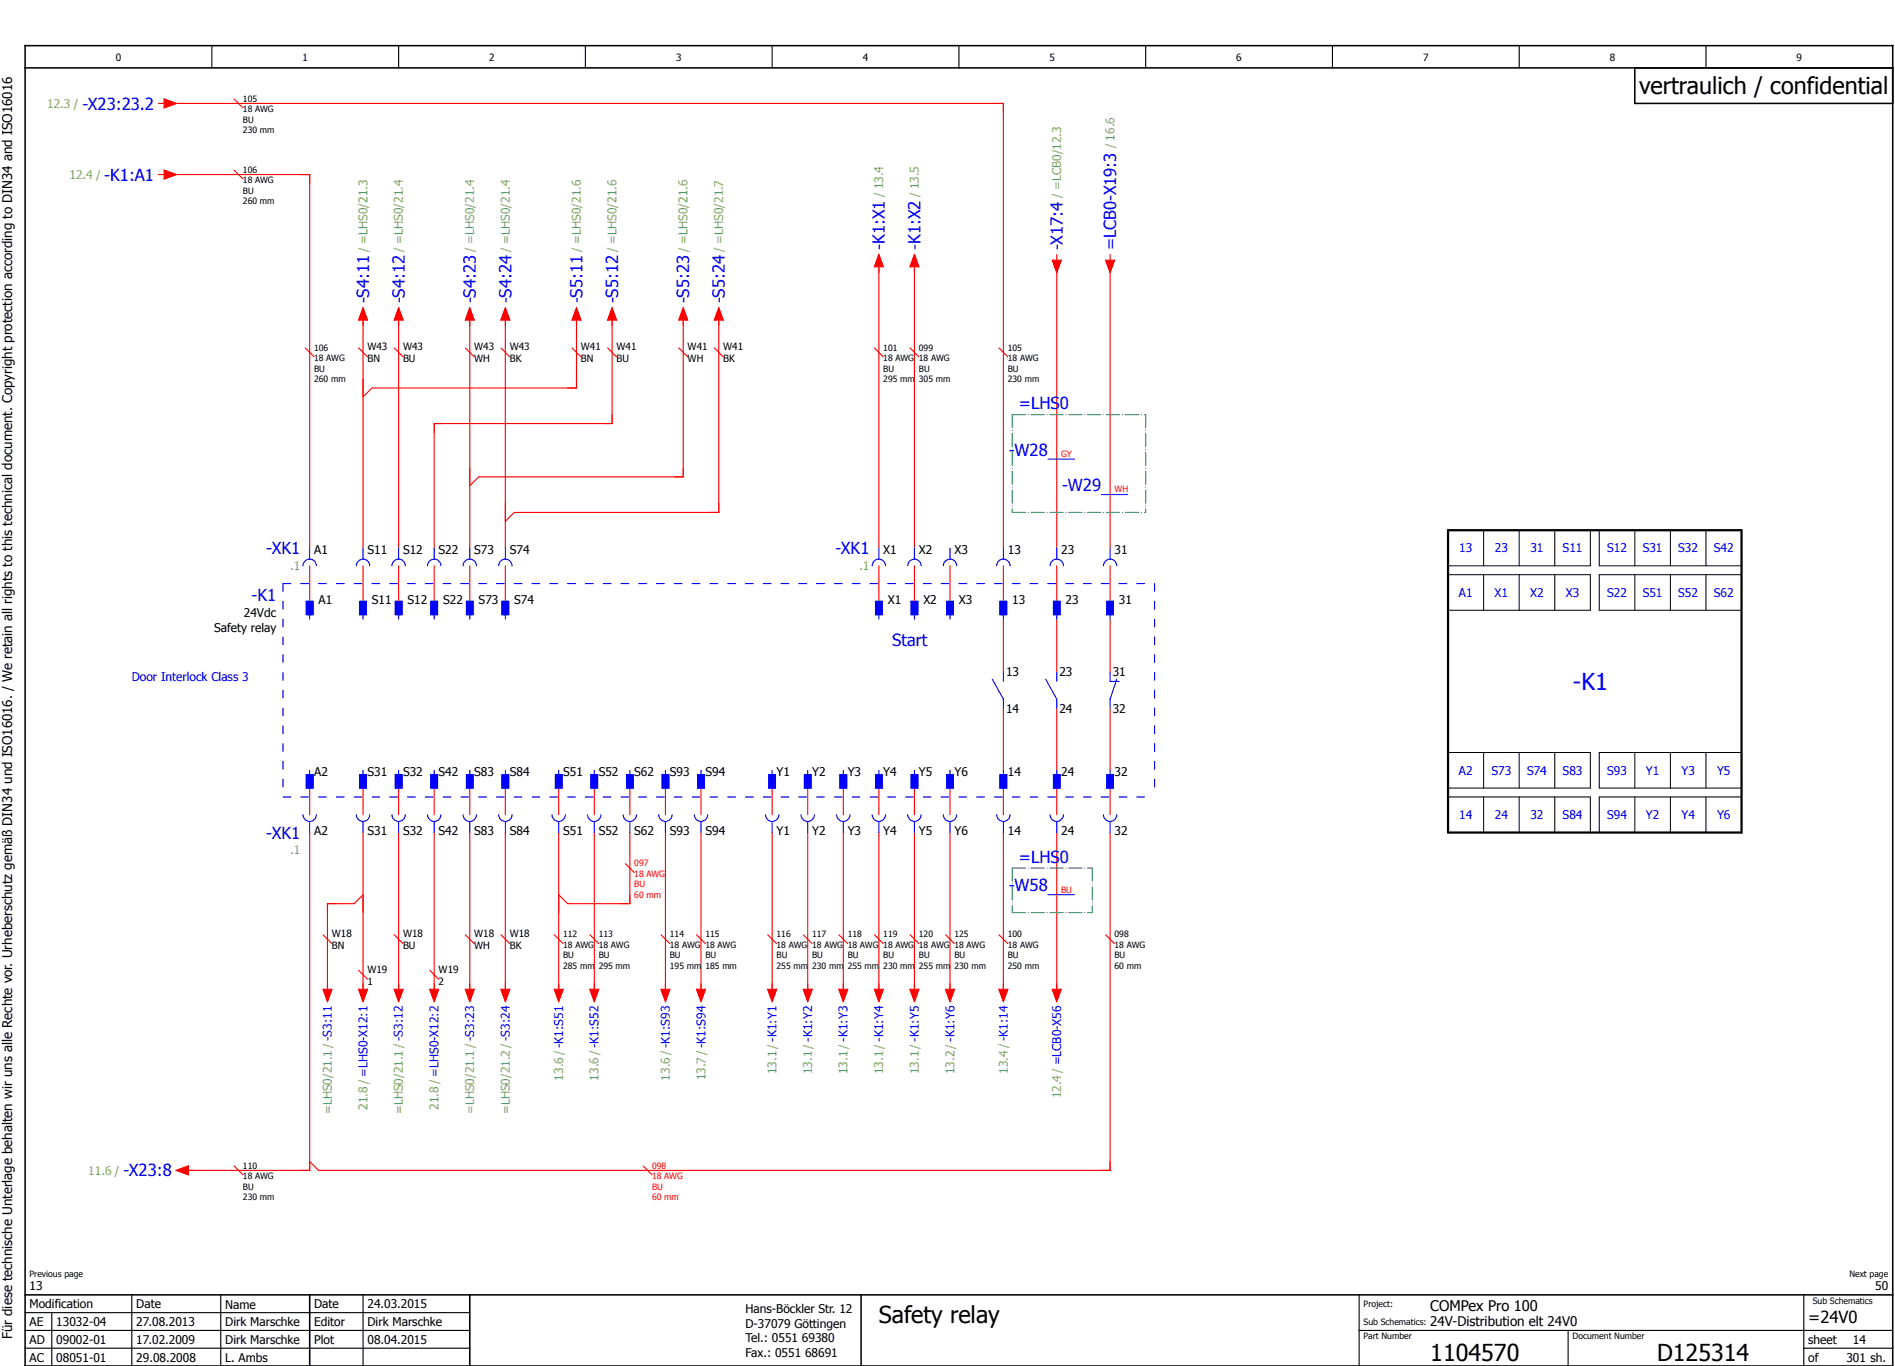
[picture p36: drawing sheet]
<svg xmlns="http://www.w3.org/2000/svg" width="426mm" height="307mm" viewBox="0 0 426 307" stroke-linecap="round" stroke-linejoin="round" font-family="sans-serif">
<defs><g id="words">
<g font-size="5.3">
<text x="368.6" y="21.2">vertraulich / confidential</text>
<text x="197.6" y="297.5">Safety relay</text>
<text x="321.6" y="306.2">1104570</text>
<text x="372.6" y="306.2">D125314</text>
</g>
<text font-size="5.3" fill="#00f" x="353.7" y="155.2">-K1</text>
<g font-size="3.7" fill="#00f">
<text x="18.5" y="24.6">-X23:23.2</text>
<text x="23.4" y="40.6">-K1:A1</text>
<text x="199" y="56.3" transform="rotate(-90 199 56.3)">-K1:X1</text>
<text x="207" y="56.3" transform="rotate(-90 207 56.3)">-K1:X2</text>
<text x="239" y="56.3" transform="rotate(-90 239 56.3)">-X17:4</text>
<text x="251" y="56.3" transform="rotate(-90 251 56.3)">=LCB0-X19:3</text>
<text x="83" y="68.3" transform="rotate(-90 83 68.3)">-S4:11</text>
<text x="91" y="68.3" transform="rotate(-90 91 68.3)">-S4:12</text>
<text x="107" y="68.3" transform="rotate(-90 107 68.3)">-S4:23</text>
<text x="115" y="68.3" transform="rotate(-90 115 68.3)">-S4:24</text>
<text x="131" y="68.3" transform="rotate(-90 131 68.3)">-S5:11</text>
<text x="139" y="68.3" transform="rotate(-90 139 68.3)">-S5:12</text>
<text x="155" y="68.3" transform="rotate(-90 155 68.3)">-S5:23</text>
<text x="163" y="68.3" transform="rotate(-90 163 68.3)">-S5:24</text>
<text x="229.1" y="92">=LHS0</text>
<text x="226.9" y="102.5">-W28</text>
<text x="238.9" y="110.5">-W29</text>
<text x="59.9" y="124.6">-XK1</text>
<text x="187.9" y="124.6">-XK1</text>
<text x="56.5" y="135.2">-K1</text>
<text x="200.6" y="145.3">Start</text>
<text x="59.9" y="188.6">-XK1</text>
<text x="229.1" y="194">=LHS0</text>
<text x="226.9" y="200.5">-W58</text>
<text x="27.8" y="264.6">-X23:8</text>
</g>
<text font-size="3.7" x="406.6" y="297.6">=24V0</text>
<text font-size="3.3" x="321.6" y="295">COMPex Pro 100</text>
<g font-size="3">
<text x="321.6" y="298.4">24V-Distribution elt 24V0</text>
<text x="2.7" y="301.3" transform="rotate(-90 2.7 301.3)">Für diese technische Unterlage behalten wir uns alle Rechte vor. Urheberschutz gemäß DIN34 und ISO16016. / We retain all rights to this technical document. Copyright protection according to DIN34 and ISO16016</text>
</g>
<g font-size="2.7" fill="#7ca552">
<text x="10.6" y="24.3">12.3 /</text>
<text x="250.6" y="33.4" transform="rotate(-90 250.6 33.4)">/ 16.6</text>
<text x="15.6" y="40.3">12.4 /</text>
<text x="198.6" y="44.3" transform="rotate(-90 198.6 44.3)">/ 13.4</text>
<text x="206.6" y="44.3" transform="rotate(-90 206.6 44.3)">/ 13.5</text>
<text x="238.6" y="44.5" transform="rotate(-90 238.6 44.5)">/ =LCB0/12.3</text>
<text x="82.6" y="56.6" transform="rotate(-90 82.6 56.6)">/ =LHS0/21.3</text>
<text x="90.6" y="56.6" transform="rotate(-90 90.6 56.6)">/ =LHS0/21.4</text>
<text x="106.6" y="56.6" transform="rotate(-90 106.6 56.6)">/ =LHS0/21.4</text>
<text x="114.6" y="56.6" transform="rotate(-90 114.6 56.6)">/ =LHS0/21.4</text>
<text x="130.6" y="56.6" transform="rotate(-90 130.6 56.6)">/ =LHS0/21.6</text>
<text x="138.6" y="56.6" transform="rotate(-90 138.6 56.6)">/ =LHS0/21.6</text>
<text x="154.6" y="56.6" transform="rotate(-90 154.6 56.6)">/ =LHS0/21.6</text>
<text x="162.6" y="56.6" transform="rotate(-90 162.6 56.6)">/ =LHS0/21.7</text>
<text x="65.3" y="128.1">.1</text>
<text x="193.3" y="128.1">.1</text>
<text x="65.3" y="192.1">.1</text>
<text x="126.6" y="243.1" transform="rotate(-90 126.6 243.1)">13.6 / -K1:S51</text>
<text x="134.6" y="243.1" transform="rotate(-90 134.6 243.1)">13.6 / -K1:S52</text>
<text x="150.6" y="243.1" transform="rotate(-90 150.6 243.1)">13.6 / -K1:S93</text>
<text x="158.6" y="243" transform="rotate(-90 158.6 243)">13.7 / -K1:S94</text>
<text x="174.6" y="241.6" transform="rotate(-90 174.6 241.6)">13.1 / -K1:Y1</text>
<text x="182.6" y="241.6" transform="rotate(-90 182.6 241.6)">13.1 / -K1:Y2</text>
<text x="190.6" y="241.6" transform="rotate(-90 190.6 241.6)">13.1 / -K1:Y3</text>
<text x="198.6" y="241.6" transform="rotate(-90 198.6 241.6)">13.1 / -K1:Y4</text>
<text x="206.6" y="241.6" transform="rotate(-90 206.6 241.6)">13.1 / -K1:Y5</text>
<text x="214.6" y="241.6" transform="rotate(-90 214.6 241.6)">13.2 / -K1:Y6</text>
<text x="226.6" y="241.6" transform="rotate(-90 226.6 241.6)">13.4 / -K1:14</text>
<text x="74.6" y="250.6" transform="rotate(-90 74.6 250.6)">=LHS0/21.1 / -S3:11</text>
<text x="82.6" y="249.6" transform="rotate(-90 82.6 249.6)">21.8 / =LHS0-X12:1</text>
<text x="90.6" y="250.6" transform="rotate(-90 90.6 250.6)">=LHS0/21.1 / -S3:12</text>
<text x="98.6" y="249.6" transform="rotate(-90 98.6 249.6)">21.8 / =LHS0-X12:2</text>
<text x="106.6" y="250.6" transform="rotate(-90 106.6 250.6)">=LHS0/21.1 / -S3:23</text>
<text x="114.6" y="250.6" transform="rotate(-90 114.6 250.6)">=LHS0/21.2 / -S3:24</text>
<text x="238.6" y="247.1" transform="rotate(-90 238.6 247.1)">12.4 / =LCB0-X56</text>
<text x="19.9" y="264.3">11.6 /</text>
</g>
<g font-size="2.7">
<text x="70.6" y="124.6">A1</text>
<text x="82.6" y="124.6">S11</text>
<text x="90.6" y="124.6">S12</text>
<text x="98.6" y="124.6">S22</text>
<text x="106.6" y="124.6">S73</text>
<text x="114.6" y="124.6">S74</text>
<text x="198.6" y="124.6">X1</text>
<text x="206.6" y="124.6">X2</text>
<text x="214.6" y="124.6">X3</text>
<text x="226.6" y="124.6">13</text>
<text x="238.6" y="124.6">23</text>
<text x="250.6" y="124.6">31</text>
<text x="71.6" y="135.8">A1</text>
<text x="83.6" y="135.8">S11</text>
<text x="91.6" y="135.8">S12</text>
<text x="99.6" y="135.8">S22</text>
<text x="107.6" y="135.8">S73</text>
<text x="115.6" y="135.8">S74</text>
<text x="199.6" y="135.8">X1</text>
<text x="207.6" y="135.8">X2</text>
<text x="215.6" y="135.8">X3</text>
<text x="227.6" y="135.8">13</text>
<text x="239.6" y="135.8">23</text>
<text x="251.6" y="135.8">31</text>
<text x="48.2" y="142.1">Safety relay</text>
<text x="54.8" y="138.8">24Vdc</text>
<text x="226.2" y="152.1">13</text>
<text x="238.2" y="152.1">23</text>
<text x="250.2" y="152.1">31</text>
<text x="226.2" y="160.4">14</text>
<text x="238.2" y="160.4">24</text>
<text x="250.2" y="160.4">32</text>
<text x="70.6" y="174.6">A2</text>
<text x="82.6" y="174.6">S31</text>
<text x="90.6" y="174.6">S32</text>
<text x="98.6" y="174.6">S42</text>
<text x="106.6" y="174.6">S83</text>
<text x="114.6" y="174.6">S84</text>
<text x="126.6" y="174.6">S51</text>
<text x="134.6" y="174.6">S52</text>
<text x="142.6" y="174.6">S62</text>
<text x="150.6" y="174.6">S93</text>
<text x="158.6" y="174.6">S94</text>
<text x="174.6" y="174.6">Y1</text>
<text x="182.6" y="174.6">Y2</text>
<text x="190.6" y="174.6">Y3</text>
<text x="198.6" y="174.6">Y4</text>
<text x="206.6" y="174.6">Y5</text>
<text x="214.6" y="174.6">Y6</text>
<text x="226.6" y="174.6">14</text>
<text x="238.6" y="174.6">24</text>
<text x="250.6" y="174.6">32</text>
<text x="70.6" y="187.9">A2</text>
<text x="82.6" y="187.9">S31</text>
<text x="90.6" y="187.9">S32</text>
<text x="98.6" y="187.9">S42</text>
<text x="106.6" y="187.9">S83</text>
<text x="114.6" y="187.9">S84</text>
<text x="126.6" y="187.9">S51</text>
<text x="134.6" y="187.9">S52</text>
<text x="142.6" y="187.9">S62</text>
<text x="150.6" y="187.9">S93</text>
<text x="158.6" y="187.9">S94</text>
<text x="174.6" y="187.9">Y1</text>
<text x="182.6" y="187.9">Y2</text>
<text x="190.6" y="187.9">Y3</text>
<text x="198.6" y="187.9">Y4</text>
<text x="206.6" y="187.9">Y5</text>
<text x="214.6" y="187.9">Y6</text>
<text x="226.6" y="187.9">14</text>
<text x="238.6" y="187.9">24</text>
<text x="250.6" y="187.9">32</text>
<text x="6.6" y="290.3">13</text>
<text x="421.7" y="290.3">50</text>
<text x="6.6" y="294.2">Modification</text>
<text x="6.6" y="298.3">AE</text>
<text x="12.6" y="298.3">13032-04</text>
<text x="30.6" y="294.3">Date</text>
<text x="30.6" y="298.3">27.08.2013</text>
<text x="50.6" y="294.3">Name</text>
<text x="50.6" y="298.3">Dirk Marschke</text>
<text x="70.6" y="298.3">Editor</text>
<text x="70.7" y="294.2">Date</text>
<text x="82.6" y="298.3">Dirk Marschke</text>
<text x="82.6" y="294.3">24.03.2015</text>
<text x="167.6" y="295.3">Hans-Böckler Str. 12</text>
<text x="167.6" y="298.8">D-37079 Göttingen</text>
<text x="6.6" y="302.3">AD</text>
<text x="12.6" y="302.3">09002-01</text>
<text x="30.6" y="302.3">17.02.2009</text>
<text x="50.6" y="302.3">Dirk Marschke</text>
<text x="70.6" y="302.3">Plot</text>
<text x="82.6" y="302.3">08.04.2015</text>
<text x="167.6" y="301.8">Tel.: 0551 69380</text>
<text x="167.6" y="305.3">Fax.: 0551 68691</text>
<text x="406.6" y="302.3">sheet</text>
<text x="416.7" y="302.3">14</text>
<text x="6.6" y="306.3">AC</text>
<text x="12.6" y="306.3">08051-01</text>
<text x="30.6" y="306.3">29.08.2008</text>
<text x="50.6" y="306.3">L. Ambs</text>
<text x="406.6" y="306.3">of</text>
<text x="415.2" y="306.3">301 sh.</text>
</g>
<g font-size="2.7" fill="#00f">
<text x="328.2" y="124.3">13</text>
<text x="336.2" y="124.3">23</text>
<text x="344.2" y="124.3">31</text>
<text x="351.4" y="124.3">S11</text>
<text x="361.4" y="124.3">S12</text>
<text x="369.4" y="124.3">S31</text>
<text x="377.4" y="124.3">S32</text>
<text x="385.4" y="124.3">S42</text>
<text x="328.1" y="134.3">A1</text>
<text x="336.1" y="134.3">X1</text>
<text x="344.1" y="134.3">X2</text>
<text x="352.1" y="134.3">X3</text>
<text x="361.4" y="134.3">S22</text>
<text x="369.4" y="134.3">S51</text>
<text x="377.4" y="134.3">S52</text>
<text x="385.4" y="134.3">S62</text>
<text x="29.6" y="153.3">Door Interlock Class 3</text>
<text x="328.1" y="174.3">A2</text>
<text x="335.4" y="174.3">S73</text>
<text x="343.4" y="174.3">S74</text>
<text x="351.4" y="174.3">S83</text>
<text x="361.4" y="174.3">S93</text>
<text x="370.1" y="174.3">Y1</text>
<text x="378.1" y="174.3">Y3</text>
<text x="386.1" y="174.3">Y5</text>
<text x="328.2" y="184.3">14</text>
<text x="336.2" y="184.3">24</text>
<text x="344.2" y="184.3">32</text>
<text x="351.4" y="184.3">S84</text>
<text x="361.4" y="184.3">S94</text>
<text x="370.1" y="184.3">Y2</text>
<text x="378.1" y="184.3">Y4</text>
<text x="386.1" y="184.3">Y6</text>
</g>
<g font-size="2.3">
<text x="26" y="13.8">0</text>
<text x="68" y="13.8">1</text>
<text x="110" y="13.8">2</text>
<text x="152" y="13.8">3</text>
<text x="194" y="13.8">4</text>
<text x="236" y="13.8">5</text>
<text x="278" y="13.8">6</text>
<text x="320" y="13.8">7</text>
<text x="362" y="13.8">8</text>
<text x="404" y="13.8">9</text>
<text x="82.6" y="78.8">W43</text>
<text x="82.6" y="81.5">BN</text>
<text x="90.6" y="78.8">W43</text>
<text x="90.6" y="81.5">BU</text>
<text x="106.6" y="78.8">W43</text>
<text x="106.6" y="81.5">WH</text>
<text x="114.6" y="78.8">W43</text>
<text x="114.6" y="81.5">BK</text>
<text x="130.6" y="78.8">W41</text>
<text x="130.6" y="81.5">BN</text>
<text x="138.6" y="78.8">W41</text>
<text x="138.6" y="81.5">BU</text>
<text x="154.6" y="78.8">W41</text>
<text x="154.6" y="81.5">WH</text>
<text x="162.6" y="78.8">W41</text>
<text x="162.6" y="81.5">BK</text>
<text x="74.6" y="210.8">W18</text>
<text x="74.6" y="213.5">BN</text>
<text x="90.6" y="210.8">W18</text>
<text x="90.6" y="213.5">BU</text>
<text x="106.6" y="210.8">W18</text>
<text x="106.6" y="213.5">WH</text>
<text x="114.6" y="210.8">W18</text>
<text x="114.6" y="213.5">BK</text>
<text x="82.6" y="218.8">W19</text>
<text x="82.6" y="221.5">1</text>
<text x="98.6" y="218.8">W19</text>
<text x="98.6" y="221.5">2</text>
</g>
<g font-size="2">
<text x="54.6" y="22.9">105</text>
<text x="54.6" y="25.2">18 AWG</text>
<text x="54.6" y="27.6">BU</text>
<text x="54.6" y="29.9">230 mm</text>
<text x="54.6" y="38.9">106</text>
<text x="54.6" y="41.2">18 AWG</text>
<text x="54.6" y="43.6">BU</text>
<text x="54.6" y="45.9">260 mm</text>
<text x="70.6" y="78.9">106</text>
<text x="70.6" y="81.2">18 AWG</text>
<text x="70.6" y="83.6">BU</text>
<text x="198.6" y="78.9">101</text>
<text x="198.6" y="81.2">18 AWG</text>
<text x="198.6" y="83.6">BU</text>
<text x="206.6" y="78.9">099</text>
<text x="206.6" y="81.2">18 AWG</text>
<text x="206.6" y="83.6">BU</text>
<text x="226.6" y="78.9">105</text>
<text x="226.6" y="81.2">18 AWG</text>
<text x="226.6" y="83.6">BU</text>
<text x="70.6" y="85.9">260 mm</text>
<text x="198.6" y="85.9">295 mm</text>
<text x="206.6" y="85.9">305 mm</text>
<text x="226.6" y="85.9">230 mm</text>
<text x="126.6" y="210.9">112</text>
<text x="126.6" y="213.2">18 AWG</text>
<text x="126.6" y="215.6">BU</text>
<text x="134.6" y="210.9">113</text>
<text x="134.6" y="213.2">18 AWG</text>
<text x="134.6" y="215.6">BU</text>
<text x="150.6" y="210.9">114</text>
<text x="150.6" y="213.2">18 AWG</text>
<text x="150.6" y="215.6">BU</text>
<text x="158.6" y="210.9">115</text>
<text x="158.6" y="213.2">18 AWG</text>
<text x="158.6" y="215.6">BU</text>
<text x="174.6" y="210.9">116</text>
<text x="174.6" y="213.2">18 AWG</text>
<text x="174.6" y="215.6">BU</text>
<text x="182.6" y="210.9">117</text>
<text x="182.6" y="213.2">18 AWG</text>
<text x="182.6" y="215.6">BU</text>
<text x="190.6" y="210.9">118</text>
<text x="190.6" y="213.2">18 AWG</text>
<text x="190.6" y="215.6">BU</text>
<text x="198.6" y="210.9">119</text>
<text x="198.6" y="213.2">18 AWG</text>
<text x="198.6" y="215.6">BU</text>
<text x="206.6" y="210.9">120</text>
<text x="206.6" y="213.2">18 AWG</text>
<text x="206.6" y="215.6">BU</text>
<text x="214.6" y="210.9">125</text>
<text x="214.6" y="213.2">18 AWG</text>
<text x="214.6" y="215.6">BU</text>
<text x="226.6" y="210.9">100</text>
<text x="226.6" y="213.2">18 AWG</text>
<text x="226.6" y="215.6">BU</text>
<text x="250.6" y="210.9">098</text>
<text x="250.6" y="213.2">18 AWG</text>
<text x="250.6" y="215.6">BU</text>
<text x="126.6" y="217.9">285 mm</text>
<text x="134.6" y="217.9">295 mm</text>
<text x="150.6" y="217.9">195 mm</text>
<text x="158.6" y="217.9">185 mm</text>
<text x="174.6" y="217.9">255 mm</text>
<text x="182.6" y="217.9">230 mm</text>
<text x="190.6" y="217.9">255 mm</text>
<text x="198.6" y="217.9">230 mm</text>
<text x="206.6" y="217.9">255 mm</text>
<text x="214.6" y="217.9">230 mm</text>
<text x="226.6" y="217.9">250 mm</text>
<text x="250.6" y="217.9">60 mm</text>
<text x="54.6" y="262.9">110</text>
<text x="54.6" y="265.2">18 AWG</text>
<text x="54.6" y="267.6">BU</text>
<text x="54.6" y="269.9">230 mm</text>
<text x="6.6" y="287.3">Previous page</text>
<text x="415.9" y="287.3">Next page</text>
<text x="306.6" y="294">Project:</text>
<text x="407.6" y="293.3">Sub Schematics</text>
<text x="306.6" y="298">Sub Schematics:</text>
<text x="306.6" y="301.3">Part Number</text>
<text x="353.6" y="301.3">Document Number</text>
</g>
<g font-size="2" fill="#f00">
<text x="238.6" y="102.8">GY</text>
<text x="250.6" y="110.8">WH</text>
<text x="142.6" y="194.9">097</text>
<text x="142.6" y="197.2">18 AWG</text>
<text x="142.6" y="199.6">BU</text>
<text x="142.6" y="201.9">60 mm</text>
<text x="238.6" y="200.8">BU</text>
<text x="146.6" y="262.9">098</text>
<text x="146.6" y="265.2">18 AWG</text>
<text x="146.6" y="267.6">BU</text>
<text x="146.6" y="269.9">60 mm</text>
</g>
</g></defs>
<g fill="none" stroke="#000" stroke-width=".25">
<path d="M47.6 10.3v5M89.6 10.3v5M131.6 10.3v5M173.6 10.3v5M215.6 10.3v5M257.6 10.3v5M299.6 10.3v5M341.6 10.3v5M383.6 10.3v5M5.6 299.3h100M5.6 295.3h100M11.6 295.3v12"/>
<path d="M29.6 291.3v16M49.6 291.3v16M81.6 291.3v16M305.6 299.3h120M305.6 291.3v16M352.6 299.3v8M405.6 291.3v16M5.6 303.3h100M405.6 303.3h20"/>
</g>
<path d="M5.6 15.3h420M5.6 10.3h420v297h-420zM367.6 15.3v8h58M5.6 291.3h420M69.6 291.3v16M105.6 291.3v16M193.6 291.3v16" fill="none" stroke="#000" stroke-width=".35"/>
<g fill="none" stroke="#f00" stroke-width=".25">
<path d="M35.6 39.3h1.3M35.6 23.3h1.3M36.9 22.3l2.7 1-2.7 1M36.9 38.3l2.7 1-2.7 1M37.6 39.3h32v84M37.6 23.3h188v100M52.6 22.3l2 2M52.6 38.3l2 2M236.6 58.5l1 2.8 1-2.8M237.6 57.3v1.2M248.6 58.5l1 2.8 1-2.8M249.6 57.3v1.2"/>
<path d="M68.6 78.3l2 2M80.6 78.3l2 2M80.6 72l1-2.7 1 2.7M81.6 72v51.3M88.6 78.3l2 2M88.6 72l1-2.7 1 2.7M89.6 72v51.3M104.6 78.3l2 2M104.6 72l1-2.7 1 2.7M105.6 72v51.3M112.6 78.3l2 2M112.6 72l1-2.7 1 2.7"/>
<path d="M113.6 72v51.3M128.6 78.3l2 2M128.6 72l1-2.7 1 2.7M129.6 72v15.3h-46l-2 2M136.6 78.3l2 2M136.6 72l1-2.7 1 2.7M137.6 72v23.3h-40v28M152.6 78.3l2 2M152.6 72l1-2.7 1 2.7M153.6 72v35.3h-46l-2 2M160.6 78.3l2 2M160.6 72l1-2.7 1 2.7"/>
<path d="M161.6 72v43.3h-46l-2 2M196.6 78.3l2 2M196.6 60l1-2.7 1 2.7M197.6 60v63.3M204.6 78.3l2 2M204.6 60l1-2.7 1 2.7M205.6 60v63.3M224.6 78.3l2 2M237.6 60.3v63M249.6 60.3v63M69.6 127.3v8M81.6 127.3v8"/>
<path d="M89.6 127.3v8M97.6 127.3v8M105.6 127.3v8M113.6 127.3v8M197.6 127.3v8M205.6 127.3v8M213.6 127.3v8M225.6 127.3v8M225.6 139.3v12M237.6 127.3v8M237.6 139.3v12M249.6 127.3v8"/>
<path d="M249.6 139.3v12M225.6 159.3v14M237.6 159.3v14M249.6 159.3v14M69.6 177.3v6M81.6 177.3v6M89.6 177.3v6M97.6 177.3v6M105.6 177.3v6M113.6 177.3v6M125.6 177.3v6M133.6 177.3v6"/>
<path d="M141.6 177.3v6M149.6 177.3v6M157.6 177.3v6M173.6 177.3v6M181.6 177.3v6M189.6 177.3v6M197.6 177.3v6M205.6 177.3v6M213.6 177.3v6M225.6 177.3v6M237.6 177.3v6M249.6 177.3v6"/>
<path d="M69.6 187.3v76h-28M81.6 187.3v37M89.6 187.3v37M97.6 187.3v37M105.6 187.3v37M113.6 187.3v37M125.6 187.3v37M133.6 187.3v37M140.6 194.3l2 2M141.6 187.3v16h-14l-2-2M149.6 187.3v37M157.6 187.3v37"/>
<path d="M173.6 187.3v37M181.6 187.3v37M189.6 187.3v37M197.6 187.3v37M205.6 187.3v37M213.6 187.3v37M225.6 187.3v37M237.6 187.3v37M249.6 187.3v76h-178l-2-2M72.6 210.3l2 2M80.6 218.3l2 2M81.6 201.3l-2 2h-6v21"/>
<path d="M88.6 210.3l2 2M96.6 218.3l2 2M104.6 210.3l2 2M112.6 210.3l2 2M124.6 210.3l2 2M132.6 210.3l2 2M148.6 210.3l2 2M156.6 210.3l2 2M172.6 210.3l2 2M180.6 210.3l2 2M188.6 210.3l2 2M196.6 210.3l2 2"/>
<path d="M204.6 210.3l2 2M212.6 210.3l2 2M224.6 210.3l2 2M248.6 210.3l2 2M72.6 222.5l1 2.8 1-2.8M80.6 222.5l1 2.8 1-2.8M88.6 222.5l1 2.8 1-2.8M96.6 222.5l1 2.8 1-2.8M104.6 222.5l1 2.8 1-2.8M112.6 222.5l1 2.8 1-2.8M124.6 222.5l1 2.8 1-2.8M132.6 222.5l1 2.8 1-2.8"/>
<path d="M148.6 222.5l1 2.8 1-2.8M156.6 222.5l1 2.8 1-2.8M172.6 222.5l1 2.8 1-2.8M180.6 222.5l1 2.8 1-2.8M188.6 222.5l1 2.8 1-2.8M196.6 222.5l1 2.8 1-2.8M204.6 222.5l1 2.8 1-2.8M212.6 222.5l1 2.8 1-2.8M224.6 222.5l1 2.8 1-2.8M236.6 222.5l1 2.8 1-2.8M42.4 262.3l-2.8 1 2.8 1M52.6 262.3l2 2"/>
<path d="M144.6 262.3l2 2"/>
</g>
<g fill="none" stroke="#000" stroke-width=".22">
<path d="M325.6 119.3h32v8h-32zM333.6 119.3v8M341.6 119.3v8M349.6 119.3v8M359.6 119.3h32v8h-32zM367.6 119.3v8M375.6 119.3v8M383.6 119.3v8M325.6 129.3h32v8h-32zM333.6 129.3v8M341.6 129.3v8M349.6 129.3v8"/>
<path d="M359.6 129.3h32v8h-32zM367.6 129.3v8M375.6 129.3v8M383.6 129.3v8M325.6 179.3h32v8h-32zM325.6 169.3h32v8h-32zM333.6 169.3v8M333.6 179.3v8M341.6 169.3v8M341.6 179.3v8M349.6 169.3v8M349.6 179.3v8"/>
<path d="M359.6 179.3h32v8h-32zM359.6 169.3h32v8h-32zM367.6 169.3v8M367.6 179.3v8M375.6 169.3v8M375.6 179.3v8M383.6 169.3v8M383.6 179.3v8"/>
</g>
<path d="M325.6 119.3h66v68h-66z" fill="none" stroke="#000" stroke-width=".5"/>
<path d="M63.6 131.3h196M63.6 131.3v48M259.6 131.3v48M63.6 179.3h196" fill="none" stroke="#00f" stroke-width=".25" stroke-dasharray="1.7 2.3"/>
<g fill="none" stroke="#00f" stroke-width=".25">
<path d="M68.1 127.3a1.5 1.5 0 0 1 1.5-1.5 1.5 1.5 0 0 1 1.5 1.5M68.9 135.3h1.5v3h-1.5zM69.6 123.3v2.5M69.6 138.3v1M80.1 127.3a1.5 1.5 0 0 1 1.5-1.5 1.5 1.5 0 0 1 1.5 1.5M80.9 135.3h1.5v3h-1.5zM81.6 123.3v2.5M81.6 138.3v1M88.1 127.3a1.5 1.5 0 0 1 1.5-1.5 1.5 1.5 0 0 1 1.5 1.5M88.9 135.3h1.5v3h-1.5zM89.6 123.3v2.5M89.6 138.3v1"/>
<path d="M96.1 127.3a1.5 1.5 0 0 1 1.5-1.5 1.5 1.5 0 0 1 1.5 1.5M96.9 135.3h1.5v3h-1.5zM97.6 123.3v2.5M97.6 138.3v1M104.1 127.3a1.5 1.5 0 0 1 1.5-1.5 1.5 1.5 0 0 1 1.5 1.5M104.9 135.3h1.5v3h-1.5zM105.6 123.3v2.5M105.6 138.3v1M112.1 127.3a1.5 1.5 0 0 1 1.5-1.5 1.5 1.5 0 0 1 1.5 1.5M112.9 135.3h1.5v3h-1.5zM113.6 123.3v2.5M113.6 138.3v1"/>
<path d="M196.1 127.3a1.5 1.5 0 0 1 1.5-1.5 1.5 1.5 0 0 1 1.5 1.5M196.9 135.3h1.5v3h-1.5zM197.6 123.3v2.5M197.6 138.3v1M204.1 127.3a1.5 1.5 0 0 1 1.5-1.5 1.5 1.5 0 0 1 1.5 1.5M204.9 135.3h1.5v3h-1.5zM205.6 123.3v2.5M205.6 138.3v1M212.1 127.3a1.5 1.5 0 0 1 1.5-1.5 1.5 1.5 0 0 1 1.5 1.5M212.9 135.3h1.5v3h-1.5zM213.6 123.3v2.5M213.6 138.3v1"/>
<path d="M224.1 127.3a1.5 1.5 0 0 1 1.5-1.5 1.5 1.5 0 0 1 1.5 1.5M224.9 135.3h1.5v3h-1.5zM225.6 123.3v2.5M225.6 138.3v1M236.1 127.3a1.5 1.5 0 0 1 1.5-1.5 1.5 1.5 0 0 1 1.5 1.5M236.9 135.3h1.5v3h-1.5zM237.6 123.3v2.5M237.6 138.3v1M248.1 127.3a1.5 1.5 0 0 1 1.5-1.5 1.5 1.5 0 0 1 1.5 1.5M248.9 135.3h1.5v3h-1.5zM249.6 123.3v2.5M249.6 138.3v1"/>
<path d="M223.1 152.8l2.5 4.5v2M225.6 151.3v2M235.1 152.8l2.5 4.5v2M237.6 151.3v2M249.6 151.3v2h2M251.1 152.8l-1.5 4.5v2M68.9 174.3h1.5v3h-1.5zM69.6 173.3v1M80.9 174.3h1.5v3h-1.5zM81.6 173.3v1M88.9 174.3h1.5v3h-1.5zM89.6 173.3v1"/>
<path d="M96.9 174.3h1.5v3h-1.5zM97.6 173.3v1M104.9 174.3h1.5v3h-1.5zM105.6 173.3v1M112.9 174.3h1.5v3h-1.5zM113.6 173.3v1M124.9 174.3h1.5v3h-1.5zM125.6 173.3v1M132.9 174.3h1.5v3h-1.5zM133.6 173.3v1M140.9 174.3h1.5v3h-1.5zM141.6 173.3v1"/>
<path d="M148.9 174.3h1.5v3h-1.5zM149.6 173.3v1M156.9 174.3h1.5v3h-1.5zM157.6 173.3v1M172.9 174.3h1.5v3h-1.5zM173.6 173.3v1M180.9 174.3h1.5v3h-1.5zM181.6 173.3v1M188.9 174.3h1.5v3h-1.5zM189.6 173.3v1M196.9 174.3h1.5v3h-1.5zM197.6 173.3v1"/>
<path d="M204.9 174.3h1.5v3h-1.5zM205.6 173.3v1M212.9 174.3h1.5v3h-1.5zM213.6 173.3v1M224.9 174.3h1.5v3h-1.5zM225.6 173.3v1M236.9 174.3h1.5v3h-1.5zM237.6 173.3v1M248.9 174.3h1.5v3h-1.5zM249.6 173.3v1M68.1 183.3a1.5 1.5 0 0 0 1.5 1.5 1.5 1.5 0 0 0 1.5-1.5M69.6 184.8v2.5"/>
<path d="M80.1 183.3a1.5 1.5 0 0 0 1.5 1.5 1.5 1.5 0 0 0 1.5-1.5M81.6 184.8v2.5M88.1 183.3a1.5 1.5 0 0 0 1.5 1.5 1.5 1.5 0 0 0 1.5-1.5M89.6 184.8v2.5M96.1 183.3a1.5 1.5 0 0 0 1.5 1.5 1.5 1.5 0 0 0 1.5-1.5M97.6 184.8v2.5M104.1 183.3a1.5 1.5 0 0 0 1.5 1.5 1.5 1.5 0 0 0 1.5-1.5M105.6 184.8v2.5M112.1 183.3a1.5 1.5 0 0 0 1.5 1.5 1.5 1.5 0 0 0 1.5-1.5M113.6 184.8v2.5M124.1 183.3a1.5 1.5 0 0 0 1.5 1.5 1.5 1.5 0 0 0 1.5-1.5M125.6 184.8v2.5"/>
<path d="M132.1 183.3a1.5 1.5 0 0 0 1.5 1.5 1.5 1.5 0 0 0 1.5-1.5M133.6 184.8v2.5M140.1 183.3a1.5 1.5 0 0 0 1.5 1.5 1.5 1.5 0 0 0 1.5-1.5M141.6 184.8v2.5M148.1 183.3a1.5 1.5 0 0 0 1.5 1.5 1.5 1.5 0 0 0 1.5-1.5M149.6 184.8v2.5M156.1 183.3a1.5 1.5 0 0 0 1.5 1.5 1.5 1.5 0 0 0 1.5-1.5M157.6 184.8v2.5M172.1 183.3a1.5 1.5 0 0 0 1.5 1.5 1.5 1.5 0 0 0 1.5-1.5M173.6 184.8v2.5M180.1 183.3a1.5 1.5 0 0 0 1.5 1.5 1.5 1.5 0 0 0 1.5-1.5M181.6 184.8v2.5"/>
<path d="M188.1 183.3a1.5 1.5 0 0 0 1.5 1.5 1.5 1.5 0 0 0 1.5-1.5M189.6 184.8v2.5M196.1 183.3a1.5 1.5 0 0 0 1.5 1.5 1.5 1.5 0 0 0 1.5-1.5M197.6 184.8v2.5M204.1 183.3a1.5 1.5 0 0 0 1.5 1.5 1.5 1.5 0 0 0 1.5-1.5M205.6 184.8v2.5M212.1 183.3a1.5 1.5 0 0 0 1.5 1.5 1.5 1.5 0 0 0 1.5-1.5M213.6 184.8v2.5M224.1 183.3a1.5 1.5 0 0 0 1.5 1.5 1.5 1.5 0 0 0 1.5-1.5M225.6 184.8v2.5M236.1 183.3a1.5 1.5 0 0 0 1.5 1.5 1.5 1.5 0 0 0 1.5-1.5M237.6 184.8v2.5"/>
<path d="M248.1 183.3a1.5 1.5 0 0 0 1.5 1.5 1.5 1.5 0 0 0 1.5-1.5M249.6 184.8v2.5"/>
</g>
<g fill="#00f" stroke="#00f" stroke-width=".22">
<path d="M172.9 174.3h1.5v3h-1.5z"/>
<path d="M212.9 174.3h1.5v3h-1.5z"/>
<path d="M204.9 174.3h1.5v3h-1.5z"/>
<path d="M180.9 174.3h1.5v3h-1.5z"/>
<path d="M188.9 174.3h1.5v3h-1.5z"/>
<path d="M196.9 174.3h1.5v3h-1.5z"/>
<path d="M204.9 135.3h1.5v3h-1.5z"/>
<path d="M212.9 135.3h1.5v3h-1.5z"/>
<path d="M196.9 135.3h1.5v3h-1.5z"/>
<path d="M132.9 174.3h1.5v3h-1.5z"/>
<path d="M140.9 174.3h1.5v3h-1.5z"/>
<path d="M156.9 174.3h1.5v3h-1.5z"/>
<path d="M148.9 174.3h1.5v3h-1.5z"/>
<path d="M124.9 174.3h1.5v3h-1.5z"/>
<path d="M96.9 174.3h1.5v3h-1.5z"/>
<path d="M88.9 174.3h1.5v3h-1.5z"/>
<path d="M112.9 174.3h1.5v3h-1.5z"/>
<path d="M104.9 174.3h1.5v3h-1.5z"/>
<path d="M80.9 174.3h1.5v3h-1.5z"/>
<path d="M68.9 174.3h1.5v3h-1.5z"/>
<path d="M248.9 174.3h1.5v3h-1.5z"/>
<path d="M224.9 174.3h1.5v3h-1.5z"/>
<path d="M68.9 135.3h1.5v3h-1.5z"/>
<path d="M236.9 135.3h1.5v3h-1.5z"/>
<path d="M224.9 135.3h1.5v3h-1.5z"/>
<path d="M248.9 135.3h1.5v3h-1.5z"/>
<path d="M236.9 174.3h1.5v3h-1.5z"/>
<path d="M80.9 135.3h1.5v3h-1.5z"/>
<path d="M88.9 135.3h1.5v3h-1.5z"/>
<path d="M96.9 135.3h1.5v3h-1.5z"/>
<path d="M104.9 135.3h1.5v3h-1.5z"/>
<path d="M112.9 135.3h1.5v3h-1.5z"/>
</g>
<path d="M235.6 103.3h6M247.6 111.3h6M235.6 201.3h6" fill="none" stroke="#00f" stroke-width=".22"/>
<path d="M227.6 93.3h30M227.6 93.3v22M257.6 93.3v22M227.6 115.3h30M227.6 195.3h18M227.6 195.3v10M245.6 195.3v10M227.6 205.3h18" fill="none" stroke="#007f7f" stroke-width=".25" stroke-dasharray="2.9 .6 0 .6"/>
<g fill="#f00" stroke="#f00" stroke-width=".22">
<path d="M36.9 22.3l2.7 1-2.7 1z"/>
<path d="M36.9 38.3l2.7 1-2.7 1z"/>
<path d="M39.6 263.3l2.8-1v2z"/>
<path d="M81.6 69.3l1 2.7h-2z"/>
<path d="M72.6 222.5h2l-1 2.8z"/>
<path d="M129.6 69.3l1 2.7h-2z"/>
<path d="M80.6 222.5h2l-1 2.8z"/>
<path d="M89.6 69.3l1 2.7h-2z"/>
<path d="M88.6 222.5h2l-1 2.8z"/>
<path d="M137.6 69.3l1 2.7h-2z"/>
<path d="M96.6 222.5h2l-1 2.8z"/>
<path d="M105.6 69.3l1 2.7h-2z"/>
<path d="M104.6 222.5h2l-1 2.8z"/>
<path d="M153.6 69.3l1 2.7h-2z"/>
<path d="M113.6 69.3l1 2.7h-2z"/>
<path d="M112.6 222.5h2l-1 2.8z"/>
<path d="M161.6 69.3l1 2.7h-2z"/>
<path d="M124.6 222.5h2l-1 2.8z"/>
<path d="M132.6 222.5h2l-1 2.8z"/>
<path d="M148.6 222.5h2l-1 2.8z"/>
<path d="M156.6 222.5h2l-1 2.8z"/>
<path d="M172.6 222.5h2l-1 2.8z"/>
<path d="M180.6 222.5h2l-1 2.8z"/>
<path d="M188.6 222.5h2l-1 2.8z"/>
<path d="M196.6 222.5h2l-1 2.8z"/>
<path d="M204.6 222.5h2l-1 2.8z"/>
<path d="M212.6 222.5h2l-1 2.8z"/>
<path d="M236.6 58.5h2l-1 2.8z"/>
<path d="M248.6 58.5h2l-1 2.8z"/>
<path d="M197.6 57.3l1 2.7h-2z"/>
<path d="M205.6 57.3l1 2.7h-2z"/>
<path d="M236.6 222.5h2l-1 2.8z"/>
<path d="M224.6 222.5h2l-1 2.8z"/>
</g>
<use href="#words"/>
</svg>
